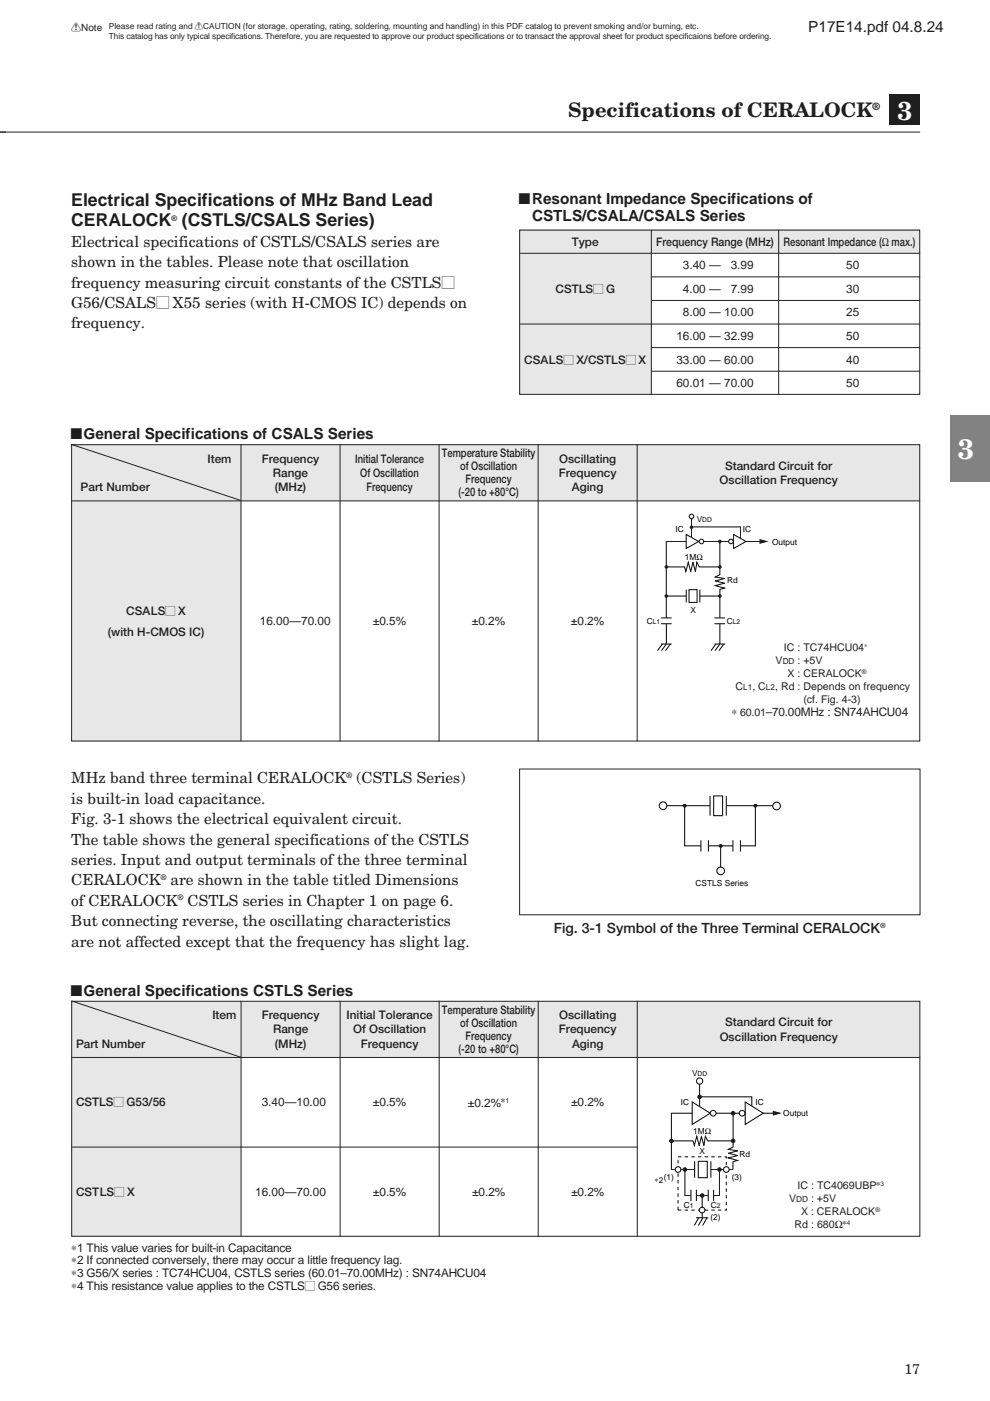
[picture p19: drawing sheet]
<svg xmlns="http://www.w3.org/2000/svg" width="210mm" height="297mm" viewBox="0 0 210 297" stroke-linecap="round" stroke-linejoin="round" font-family="sans-serif">
<defs><g id="words">
<text font-size="6" fill="#fff" x="203.1" y="97.3">3</text>
<text font-size="5.5" fill="#fff" x="190.3" y="25.4">3</text>
<text font-size="4.3" fill="#231f20" x="120.5" y="24.8">Specifications of CERALOCK</text>
<g font-size="3.8" fill="#231f20">
<text x="15.1" y="43.7">Electrical Specifications of MHz Band Lead</text>
<text x="15.1" y="48">CERALOCK (CSTLS/CSALS Series)</text>
</g>
<g font-size="3.2" fill="#231f20">
<text x="171.4" y="6.9">P17E14.pdf 04.8.24</text>
<text x="110.1" y="43.3">!Resonant Impedance Specifications of</text>
<text x="112.8" y="46.8">CSTLS/CSALA/CSALS Series</text>
<text x="15.1" y="52.3">Electrical specifications of CSTLS/CSALS series are</text>
<text x="15.1" y="56.7">shown in the tables. Please note that oscillation</text>
<text x="15.1" y="61">frequency measuring circuit constants of the CSTLS-</text>
<text x="15.1" y="65.3">G56/CSALS- X55 series (with H-CMOS IC) depends on</text>
<text x="15.1" y="69.6">frequency.</text>
<text x="15.1" y="93.1">!General Specifications of CSALS Series</text>
<text x="15.1" y="166.1">MHz band three terminal CERALOCK (CSTLS Series)</text>
<text x="15.1" y="170.4">is built-in load capacitance.</text>
<text x="15.1" y="174.8">Fig. 3-1 shows the electrical equivalent circuit.</text>
<text x="15.1" y="179.1">The table shows the general specifications of the CSTLS</text>
<text x="15.1" y="183.4">series. Input and output terminals of the three terminal</text>
<text x="15.1" y="187.7">CERALOCK are shown in the table titled Dimensions</text>
<text x="15.1" y="196.4">But connecting reverse, the oscillating characteristics</text>
<text x="15.1" y="192.1">of CERALOCK CSTLS series in Chapter 1 on page 6.</text>
<text x="15.1" y="200.7">are not affected except that the frequency has slight lag.</text>
<text x="15.1" y="211.1">!General Specifications CSTLS Series</text>
</g>
<g font-size="3" fill="#231f20">
<text x="117.4" y="197.8">Fig. 3-1 Symbol of the Three Terminal CERALOCK</text>
<text x="191.8" y="291.2">17</text>
</g>
<g font-size="2.5" fill="#231f20">
<text x="121.2" y="52.1">Type</text>
<text x="139.1" y="52.1">Frequency Range (MHz)</text>
<text x="166.1" y="52.1">Resonant Impedance (Ω max.)</text>
<text x="117.8" y="62.1">CSTLS- G</text>
<text x="111.2" y="77.1">CSALS- X/CSTLS- X</text>
<text x="143.4" y="72.1">16.00 — 32.99</text>
<text x="143.4" y="77.1">33.00 — 60.00</text>
<text x="143.4" y="82.1">60.01 — 70.00</text>
<text x="44" y="98.1">Item</text>
<text x="55.5" y="98.1">Frequency</text>
<text x="57.9" y="101.1">Range</text>
<text x="75.3" y="98.1">Initial Tolerance</text>
<text x="76.4" y="101.1">Of Oscillation</text>
<text x="93.7" y="97">Temperature Stability</text>
<text x="97.6" y="99.7">of Oscillation</text>
<text x="118.5" y="101.1">Frequency</text>
<text x="118.5" y="98.1">Oscillating</text>
<text x="153.8" y="99.6">Standard Circuit for</text>
<text x="17.1" y="104.1">Part Number</text>
<text x="58.3" y="104.1">(MHz)</text>
<text x="77.7" y="104.1">Frequency</text>
<text x="97.2" y="105.2">(-20 to +80°C)</text>
<text x="98.7" y="102.5">Frequency</text>
<text x="121.3" y="104.1">Aging</text>
<text x="152.6" y="102.6">Oscillation Frequency</text>
<text x="26.8" y="130.4">CSALS- X</text>
<text x="22.9" y="134.9">(with H-CMOS IC)</text>
<text x="55.1" y="132.6">16.00—70.00</text>
<text x="79.1" y="132.6">±0.5%</text>
<text x="100.1" y="132.6">±0.2%</text>
<text x="121.1" y="132.6">±0.2%</text>
<text x="155.1" y="151.9">∗ 60.01–70.00MHz : SN74AHCU04</text>
<text x="93.7" y="215">Temperature Stability</text>
<text x="45" y="216.1">Item</text>
<text x="55.5" y="216.1">Frequency</text>
<text x="57.9" y="219.1">Range</text>
<text x="73.5" y="216.1">Initial Tolerance</text>
<text x="74.9" y="219.1">Of Oscillation</text>
<text x="97.6" y="217.7">of Oscillation</text>
<text x="98.7" y="220.5">Frequency</text>
<text x="118.5" y="219.1">Frequency</text>
<text x="118.6" y="216.1">Oscillating</text>
<text x="152.6" y="220.6">Oscillation Frequency</text>
<text x="153.8" y="217.6">Standard Circuit for</text>
<text x="16.1" y="222.1">Part Number</text>
<text x="58.3" y="222.1">(MHz)</text>
<text x="76.5" y="222.1">Frequency</text>
<text x="97.2" y="223.2">(-20 to +80°C)</text>
<text x="121.3" y="222.1">Aging</text>
<text x="16.1" y="234.5">CSTLS- G53/56</text>
<text x="79.1" y="234.6">±0.5%</text>
<text x="99.2" y="234.6">±0.2%</text>
<text x="121.1" y="234.6">±0.2%</text>
<text x="16.1" y="253.5">CSTLS- X</text>
<text x="54.1" y="253.6">16.00—70.00</text>
<text x="79.1" y="253.6">±0.5%</text>
<text x="100.1" y="253.6">±0.2%</text>
<text x="121.1" y="253.6">±0.2%</text>
<text x="15.1" y="265.3">∗1 This value varies for built-in Capacitance</text>
<text x="15.1" y="268.1">∗2 If connected conversely, there may occur a little frequency lag.</text>
<text x="15.1" y="270.8">∗3 G56/X series : TC74HCU04, CSTLS series (60.01–70.00MHz) : SN74AHCU04</text>
<text x="15.1" y="273.6">∗4 This resistance value applies to the CSTLS- G56 series.</text>
</g>
<g font-size="2.5" fill="#fff">
<text x="143.4" y="57.1">13.40 — 03.99</text>
<text x="178" y="57.1">150</text>
<text x="143.4" y="62.1">14.00 — 07.99</text>
<text x="178" y="62.1">130</text>
<text x="143.4" y="67.1">18.00 — 10.00</text>
<text x="178" y="67.1">125</text>
<text x="178" y="72.1">150</text>
<text x="178" y="77.1">140</text>
<text x="178" y="82.1">150</text>
<text x="54.1" y="234.6">03.40—10.00</text>
</g>
<g font-size="2.3" fill="#231f20">
<text x="164.4" y="140.9">V</text>
<text x="166.2" y="138.1">IC : TC74HCU04</text>
<text x="167" y="143.6">X : CERALOCK</text>
<text x="169.1" y="140.9">: +5V</text>
<text x="156" y="146.4">C</text>
<text x="159.5" y="146.4">, C</text>
<text x="164.3" y="146.4">, Rd : Depends on frequency</text>
<text x="167.3" y="254.9">V</text>
<text x="169.1" y="252.1">IC : TC4069UBP</text>
<text x="169.8" y="257.6">X : CERALOCK</text>
<text x="172" y="254.9">: +5V</text>
<text x="168.5" y="260.4">Rd : 680Ω</text>
</g>
<text font-size="2.3" fill="#fff" x="169.1" y="149.1">: (cf. Fig. 4-3)</text>
<g font-size="2.1" fill="#231f20">
<text x="15.1" y="6.5">!Note</text>
<text x="185" y="23.3">®</text>
</g>
<g font-size="1.8" fill="#231f20">
<text x="23.1" y="6.2">Please read rating and !CAUTION (for storage, operating, rating, soldering, mounting and handling) in this PDF catalog to prevent smoking and/or burning, etc.</text>
<text x="23.1" y="8.3">This catalog has only typical specifications. Therefore, you are requested to approve our product specifications or to transact the approval sheet for product specificaions before ordering.</text>
</g>
<g font-size="1.8">
<text x="143.2" y="112.8">IC</text>
<text x="147.7" y="110.6">V</text>
<text x="157.5" y="112.7">IC</text>
<text x="145.2" y="118.8">1MΩ</text>
<text x="163.7" y="115.5">Output</text>
<text x="154.2" y="123.7">Rd</text>
<text x="146.4" y="129.9">X</text>
<text x="137.1" y="132.2">C</text>
<text x="154.1" y="132.2">C</text>
<text x="147.5" y="187.9">CSTLS Series</text>
<text x="146.7" y="228.2">V</text>
<text x="144.3" y="234.3">IC</text>
<text x="160.2" y="234.3">IC</text>
<text x="166.1" y="236.6">Output</text>
<text x="147" y="240.5">1MΩ</text>
<text x="148.3" y="244.7">X</text>
<text x="156.8" y="245.4">Rd</text>
<text x="138.8" y="250.9">∗2</text>
<text x="140.7" y="250.1">(1)</text>
<text x="155.2" y="250.1">(3)</text>
<text x="145" y="256.2">C</text>
<text x="150.7" y="256.2">C</text>
<text x="150.6" y="258.8">(2)</text>
</g>
<g font-size="1.7" fill="#231f20">
<text x="165.9" y="140.9">DD</text>
<text x="157.6" y="146.4">L1</text>
<text x="162.4" y="146.4">L2</text>
<text x="168.8" y="254.9">DD</text>
</g>
<g font-size="1.6" fill="#231f20">
<text x="36.3" y="46.8">®</text>
<text x="73.5" y="165">®</text>
<text x="34.1" y="186.6">®</text>
<text x="37.7" y="190.9">®</text>
</g>
<g font-size="1.5" fill="#231f20">
<text x="183.2" y="137.3">∗</text>
<text x="186.6" y="196.7">®</text>
<text x="106.3" y="233.8">*1</text>
</g>
<g font-size="1.4">
<text x="148.9" y="110.6">DD</text>
<text x="138.4" y="132.2">L1</text>
<text x="155.3" y="132.2">L2</text>
<text x="147.9" y="228.2">DD</text>
<text x="146.3" y="256.2">1</text>
<text x="152" y="256.2">2</text>
</g>
<g font-size="1.4" fill="#231f20">
<text x="182.7" y="142.9">®</text>
<text x="185.8" y="251.4">*3</text>
<text x="185.6" y="256.9">®</text>
<text x="178.7" y="259.6">*4</text>
</g>
</g></defs>
<path d="M201.6 88h8.3v14h-8.3z" fill-rule="evenodd" fill="#808285"/>
<path d="M188.6 20h6.5v6.5h-6.5z" fill-rule="evenodd" fill="#231f20"/>
<g fill="#e6e7e9">
<path d="M110.1 48.7h85v5h-85z" fill-rule="evenodd"/>
<path d="M110.1 53.7h28v30h-28z" fill-rule="evenodd"/>
</g>
<path d="M110.1 53.7h85M110.2 48.8h84.8v34.8h-84.8zM138.1 48.7v35M138.1 58.7h57M165.1 48.7v35M110.1 68.7h85M138.1 63.7h57M138.1 73.7h57M138.1 78.7h57" fill="none" stroke="#231f20" stroke-width=".21"/>
<g fill="#e6e7e9">
<path d="M15.1 94.2h180v12h-180z" fill-rule="evenodd"/>
<path d="M15.1 106.2h36v51h-36z" fill-rule="evenodd"/>
</g>
<path d="M15.2 94.3h179.8v62.8h-179.8zM51.1 94.2v63M72.1 94.2v63M93.1 94.2v63M114.1 94.2v63" fill="none" stroke="#231f20" stroke-width=".21"/>
<g fill="none" stroke="#000" stroke-width=".21">
<path d="M146.6 111.7h10.4v3.1M146.6 109.2v5.3M151 114.8h10.4M140.2 131h2.2M140.2 132.2h2.2M140.2 136.5h2.2M140.4 136.5l-1 1.5M141.3 126.4h4.2M141.3 120.2h3.8l.3 1 .5-2 .5 2 .5-2 .5 2 .4-2 .5 1h4.3M141.3 132.3v4.2l-1.1 1.5M142.1 136.5l-1 1.5M145.5 125v2.7"/>
<path d="M146.1 125h1.7v2.7h-1.7zM148.4 126.4h4.2M148.4 125v2.7M151.5 131h2.2M151.5 132.2h2.2M151.5 136.5h2.2M151.8 136.5l-1 1.5M152.6 130.9v-5.9l1-.3-2-.5 2-.6-2-.4 2-.5-2-.4 1-.5v-7h-11.3v16.2M152.6 132.2v4.3l-1 1.5M153.5 136.5l-1.1 1.5"/>
</g>
<path d="M161 114.3l2 .5-2 .5z" fill="#000"/>
<path d="M145.5 113.3l2.6 1.5-2.6 1.5z" fill="#fff"/>
<path d="M145.5 113.3l2.6 1.5-2.6 1.5z" fill="none" stroke="#000" stroke-width=".21"/>
<path d="M155.5 113.3l2.7 1.5-2.7 1.5z" fill="#fff"/>
<path d="M155.5 113.3l2.7 1.5-2.7 1.5z" fill="none" stroke="#000" stroke-width=".21"/>
<circle cx="148.7" cy="114.8" r=".49" fill="#fff"/>
<circle cx="148.7" cy="114.8" r=".49" fill="none" stroke="#000" stroke-width=".21"/>
<circle cx="146.6" cy="109.5" r=".49" fill="#fff"/>
<circle cx="146.6" cy="109.5" r=".49" fill="none" stroke="#000" stroke-width=".21"/>
<circle cx="155" cy="114.8" r=".49" fill="#fff"/>
<g fill="none" stroke="#000" stroke-width=".21">
<path d="M140.6 170.8h4.6M148.6 178.1v2.4M150.2 179.3h5.2M150.2 178.1v2.4M150.5 170.8h-5.3v8.5h3.4M150.5 168.8v4.1M151.3 168.8h1.9v4.1h-1.9zM152.8 179.4v5.1M154 170.8h6.2v8.5h-3.2M154 168.8v4.1M155.4 178.1v2.4M157 178.1v2.4"/>
<path d="M160.2 170.8h4.5"/>
<circle cx="155" cy="114.8" r=".49"/>
</g>
<g fill="#000">
<circle cx="146.6" cy="111.8" r=".37"/>
<circle cx="152.6" cy="114.8" r=".37"/>
<circle cx="141.3" cy="126.4" r=".37"/>
<circle cx="141.3" cy="120.2" r=".37"/>
<circle cx="152.6" cy="126.4" r=".37"/>
<circle cx="152.6" cy="120.2" r=".37"/>
</g>
<path d="M-.1 28h195.2M15.1 94.2l36 11.9M135.1 94.2v63M15.1 106.2h180" fill="none" stroke="#231f20" stroke-width=".21"/>
<circle cx="152.8" cy="184.7" r=".81" fill="#fff"/>
<circle cx="152.8" cy="184.7" r=".81" fill="none" stroke="#000" stroke-width=".21"/>
<circle cx="140.6" cy="170.8" r=".81" fill="#fff"/>
<circle cx="140.6" cy="170.8" r=".81" fill="none" stroke="#000" stroke-width=".21"/>
<circle cx="164.7" cy="170.9" r=".81" fill="#fff"/>
<circle cx="164.7" cy="170.9" r=".81" fill="none" stroke="#000" stroke-width=".21"/>
<g fill="#000">
<circle cx="145.2" cy="170.8" r=".41"/>
<circle cx="152.8" cy="179.4" r=".41"/>
<circle cx="160.2" cy="170.8" r=".41"/>
</g>
<path d="M110.2 163.1h84.9v30.9h-84.9z" fill="none" stroke="#231f20" stroke-width=".21"/>
<g fill="#e6e7e9">
<path d="M15.1 212.2h180v12h-180z" fill-rule="evenodd"/>
<path d="M15.1 224.2h36v38h-36z" fill-rule="evenodd"/>
</g>
<path d="M15.1 212.2l36.1 12M15.2 212.3h179.8v49.8h-179.8zM51.1 212.2v50M72.1 212.2v50M93.1 212.2v50M114.1 212.2v50M135.1 212.2v50" fill="none" stroke="#231f20" stroke-width=".21"/>
<path d="M148.3 232.6h11.1v3.4M148.3 229.2v6.8M155.4 236h-13v12h4.9M155.4 236h8.8M155.4 236v7.2l-1 .5 2 .3-2 .5 2 .5-2 .5 2 .5-1 .3v1.7h-4.6M142.4 241.9h4.5l.3 1 .5-2 .5 2 .5-2 .5 2 .4-2 .5 1h5.3" fill="none" stroke="#000" stroke-width=".21"/>
<path d="M163.9 235.5l1.9 .5-1.9 .5z" fill="#000"/>
<path d="M146.8 233.6l3.8 2.4-3.8 2.4z" fill="#fff"/>
<path d="M146.8 233.6l3.8 2.4-3.8 2.4z" fill="none" stroke="#000" stroke-width=".21"/>
<path d="M158 233.6l3.8 2.4-3.8 2.4z" fill="#fff"/>
<path d="M158 233.6l3.8 2.4-3.8 2.4z" fill="none" stroke="#000" stroke-width=".21"/>
<circle cx="151.2" cy="236" r=".6" fill="#fff"/>
<circle cx="151.2" cy="236" r=".6" fill="none" stroke="#000" stroke-width=".21"/>
<circle cx="148.3" cy="229.2" r=".67" fill="#fff"/>
<circle cx="148.3" cy="229.2" r=".67" fill="none" stroke="#000" stroke-width=".21"/>
<circle cx="157.3" cy="236" r=".6" fill="#fff"/>
<g fill="none" stroke="#000" stroke-width=".21">
<path d="M145.2 248v5.5h1.3M146.5 252.2v2.5M147.3 246.2v3.5M147.6 253.5h2.6M147.6 252.2v2.5M148.1 246.2h1.9v3.5h-1.9zM150.2 252.2v2.5M150.7 246.2v3.5M151.3 252.2v2.5M152.5 248v5.5h-1.2"/>
<circle cx="157.3" cy="236" r=".6"/>
</g>
<g fill="#000">
<circle cx="148.3" cy="232.6" r=".48"/>
<circle cx="155.4" cy="236" r=".48"/>
<circle cx="142.4" cy="241.9" r=".48"/>
<circle cx="145.2" cy="248" r=".48"/>
<circle cx="148.9" cy="253.5" r=".48"/>
<circle cx="152.5" cy="248" r=".48"/>
<circle cx="155.4" cy="241.9" r=".48"/>
</g>
<path d="M143.8 245.3h10.2v11.3h-10.2z" fill="none" stroke="#000" stroke-width=".21" stroke-dasharray=".7" stroke-linecap="butt"/>
<circle cx="154" cy="248" r=".6" fill="#fff"/>
<circle cx="154" cy="248" r=".6" fill="none" stroke="#000" stroke-width=".21"/>
<circle cx="143.8" cy="248" r=".6" fill="#fff"/>
<g fill="none" stroke="#000" stroke-width=".21">
<path d="M147.6 258.2h2.6M148.1 258.2l-.9 1.6M148.9 253.5v4.7M149 258.2l-.9 1.6M149.9 258.2l-.9 1.6"/>
<circle cx="143.8" cy="248" r=".6"/>
</g>
<circle cx="148.9" cy="256.6" r=".6" fill="#fff"/>
<circle cx="148.9" cy="256.6" r=".6" fill="none" stroke="#000" stroke-width=".21"/>
<path d="M15.1 224.2h180M15.1 243.2h120" fill="none" stroke="#231f20" stroke-width=".21"/>
<use href="#words"/>
</svg>
